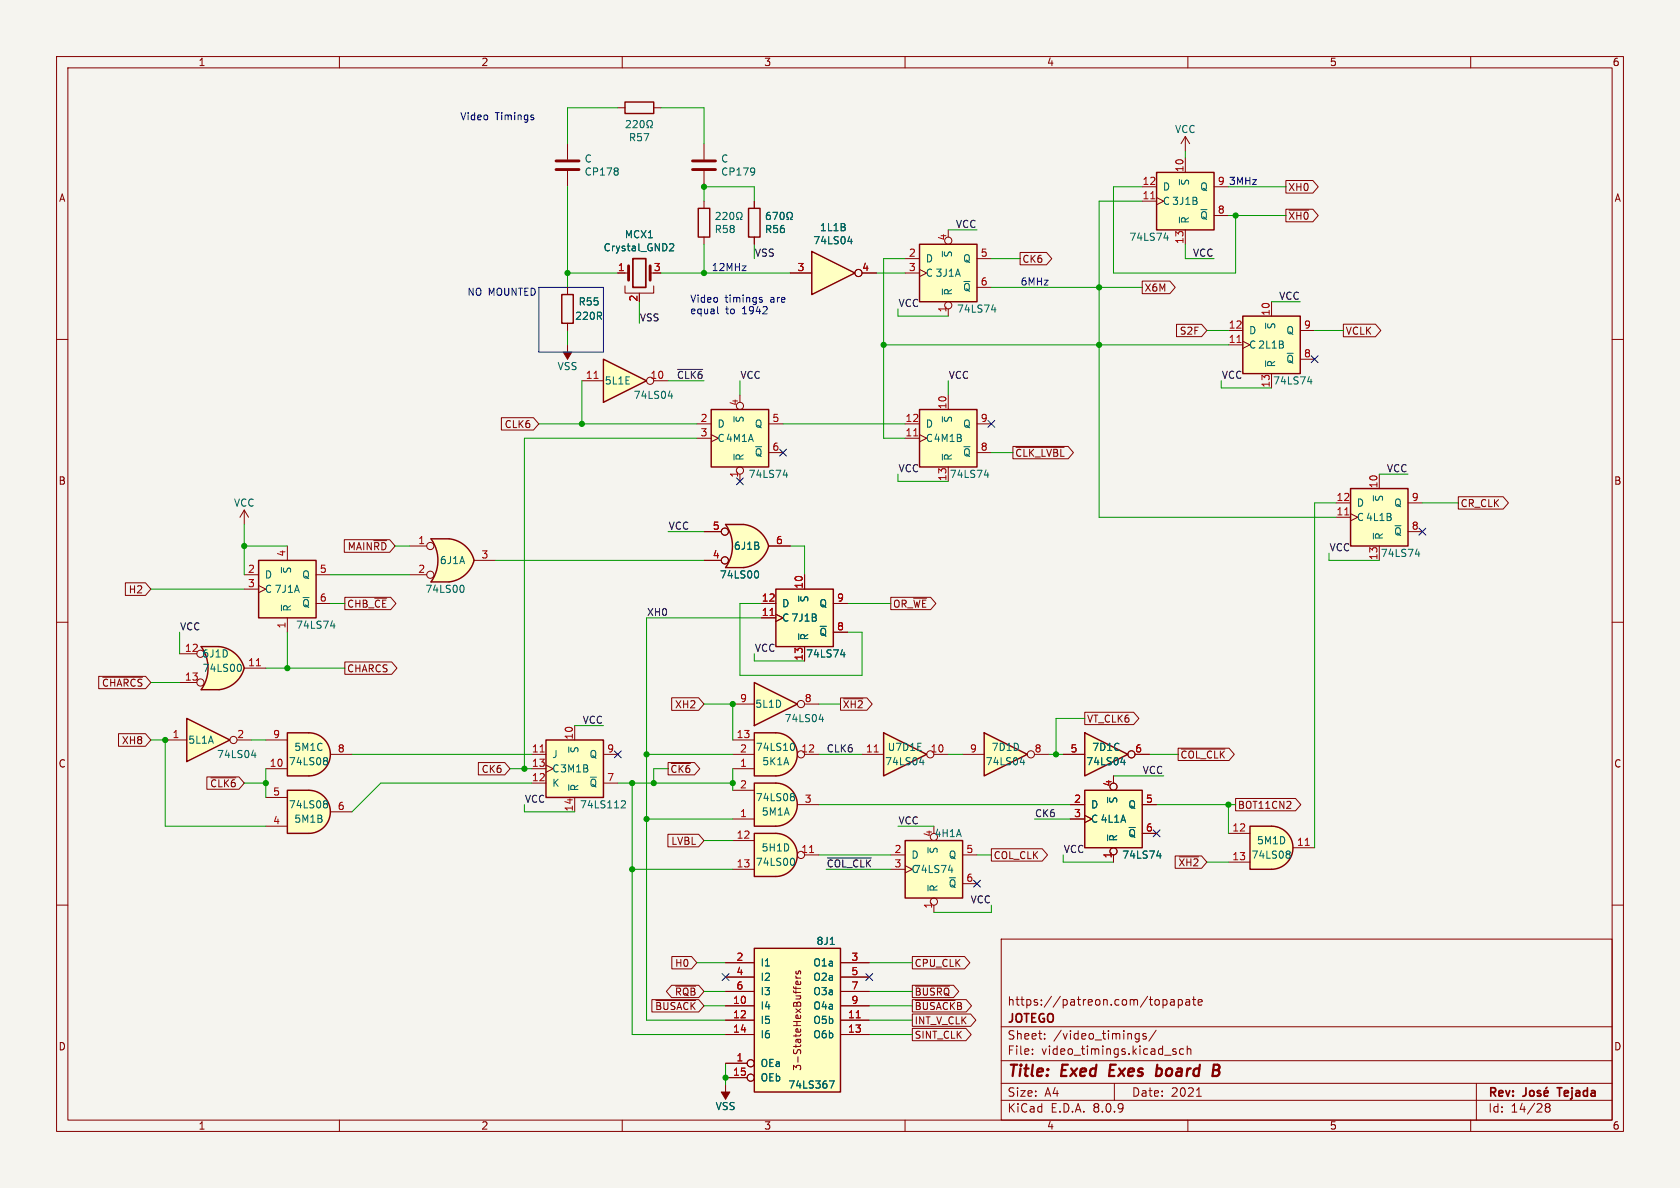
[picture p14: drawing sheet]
<svg xmlns="http://www.w3.org/2000/svg" width="297mm" height="210mm" viewBox="0 0 297 210" stroke-linecap="round" stroke-linejoin="round" font-family="sans-serif">
<defs><g id="words">
<g font-size="2.8" fill="#840000">
<text x="178" y="190.9">Title:</text>
<text x="187.7" y="190.9">Exed</text>
<text x="196.9" y="190.9">Exes</text>
<text x="206" y="190.9">board</text>
</g>
<g font-size="2.1" fill="#840000">
<text x="178" y="178">https://patreon.com/topapate</text>
<text x="178" y="184">Sheet:</text>
<text x="178" y="181.2">JOTEGO</text>
<text x="186.2" y="184">/video_timings/</text>
<text x="178" y="186.7">File:</text>
<text x="184.1" y="186.7">video_timings.kicad_sch</text>
<text x="178" y="196.9">KiCad</text>
<text x="178" y="194.1">Size:</text>
<text x="184.7" y="194.1">A4</text>
<text x="185.7" y="196.9">E.D.A.</text>
<text x="193.3" y="196.9">8.0.9</text>
<text x="200" y="194.1">Date:</text>
<text x="207" y="194.1">2021</text>
<text x="263" y="194.3">Rev:</text>
<text x="263" y="196.9">Id:</text>
<text x="267.1" y="196.9">14/28</text>
<text x="276.1" y="194.3">Tejada</text>
</g>
<g font-size="1.8" fill="#840000">
<text x="35" y="11.9">1</text>
<text x="85" y="11.9">2</text>
<text x="135" y="11.9">3</text>
<text x="185" y="11.9">4</text>
<text x="235" y="11.9">5</text>
<text x="285" y="11.9">6</text>
<text x="10.3" y="35.9">A</text>
<text x="227.6" y="34">XH0</text>
<text x="285.3" y="35.9">A</text>
<text x="227.6" y="39.1">~{XH0}</text>
<text x="202.2" y="51.8">X6M</text>
<text x="237.8" y="59.4">VCLK</text>
<text x="10.3" y="85.9">B</text>
<text x="285.3" y="85.9">B</text>
<text x="61.4" y="97.5">MAIN~{RD}</text>
<text x="22.7" y="105.1">H2</text>
<text x="119.2" y="125.4">XH2</text>
<text x="21.4" y="131.8">XH8</text>
<text x="10.3" y="135.9">C</text>
<text x="285.3" y="135.9">C</text>
<text x="118.6" y="149.5">LVBL</text>
<text x="10.3" y="185.9">D</text>
<text x="285.3" y="185.9">D</text>
<text x="141.8" y="189.4" transform="rotate(-90 141.8 189.4)">3-StateHexBuffers</text>
<text x="35" y="199.9">1</text>
<text x="85" y="199.9">2</text>
<text x="135" y="199.9">3</text>
<text x="185" y="199.9">4</text>
<text x="235" y="199.9">5</text>
<text x="285" y="199.9">6</text>
</g>
<g font-size="1.8" fill="#0000c2">
<text x="81.3" y="21.3">Video</text>
<text x="87.5" y="21.3">Timings</text>
<text x="217.2" y="32.8">3MHz</text>
<text x="121.9" y="53.6">Video</text>
<text x="125.7" y="48">12MHz</text>
<text x="128.2" y="53.6">timings</text>
<text x="136.3" y="53.6">are</text>
<text x="180.3" y="50.6">6MHz</text>
<text x="121.9" y="55.6">equal</text>
<text x="128.3" y="55.6">to</text>
<text x="131.3" y="55.6">1942</text>
</g>
<g font-size="1.8" fill="#006464">
<text x="207.6" y="23.7">VCC</text>
<text x="103.3" y="28.9">C</text>
<text x="111.1" y="25.2">R57</text>
<text x="127.4" y="28.9">C</text>
<text x="103.3" y="31.2">CP178</text>
<text x="127.4" y="31.2">CP179</text>
<text x="205.5" y="33.9">D</text>
<text x="210.4" y="32.9" transform="rotate(-90 210.4 32.9)">~{S}</text>
<text x="212.1" y="33.9">Q</text>
<text x="126.2" y="41.4">R58</text>
<text x="135.1" y="41.4">R56</text>
<text x="144.9" y="41.1">1L1B</text>
<text x="205.5" y="36.4">C 3J1B</text>
<text x="210.4" y="39.6" transform="rotate(-90 210.4 39.6)">~{R}</text>
<text x="212.1" y="39">~{Q}</text>
<text x="106.6" y="44.6">Crystal_GND2</text>
<text x="110.4" y="42.3">MCX1</text>
<text x="143.7" y="43.4">74LS04</text>
<text x="163.6" y="46.6">D</text>
<text x="168.5" y="45.6" transform="rotate(-90 168.5 45.6)">~{S}</text>
<text x="170.2" y="46.6">Q</text>
<text x="199.6" y="42.8">74LS74</text>
<text x="163.6" y="49.1">C 3J1A</text>
<text x="168.5" y="52.3" transform="rotate(-90 168.5 52.3)">~{R}</text>
<text x="170.2" y="51.7">~{Q}</text>
<text x="101.6" y="56.7">220R</text>
<text x="102.2" y="54.2">R55</text>
<text x="169.1" y="55.5">74LS74</text>
<text x="220.7" y="59.3">D</text>
<text x="225.7" y="58.3" transform="rotate(-90 225.7 58.3)">~{S}</text>
<text x="227.3" y="59.3">Q</text>
<text x="98.5" y="65.6">VSS</text>
<text x="220.7" y="61.8">C 2L1B</text>
<text x="225.7" y="65" transform="rotate(-90 225.7 65)">~{R}</text>
<text x="227.3" y="64.4">~{Q}</text>
<text x="106.8" y="68.2">5L1E</text>
<text x="111.9" y="70.7">74LS04</text>
<text x="225" y="68.2">74LS74</text>
<text x="126.7" y="75.8">D</text>
<text x="131.7" y="74.8" transform="rotate(-90 131.7 74.8)">~{S}</text>
<text x="133.3" y="75.8">Q</text>
<text x="163.6" y="75.8">D</text>
<text x="168.5" y="74.8" transform="rotate(-90 168.5 74.8)">~{S}</text>
<text x="170.2" y="75.8">Q</text>
<text x="126.7" y="78.3">C4M1A</text>
<text x="131.7" y="81.5" transform="rotate(-90 131.7 81.5)">~{R}</text>
<text x="133.3" y="80.9">~{Q}</text>
<text x="163.6" y="78.3">C4M1B</text>
<text x="168.5" y="81.5" transform="rotate(-90 168.5 81.5)">~{R}</text>
<text x="170.2" y="80.9">~{Q}</text>
<text x="41.3" y="89.8">VCC</text>
<text x="132.3" y="84.7">74LS74</text>
<text x="167.8" y="84.7">74LS74</text>
<text x="239.8" y="89.8">D</text>
<text x="244.7" y="88.8" transform="rotate(-90 244.7 88.8)">~{S}</text>
<text x="246.4" y="89.8">Q</text>
<text x="239.8" y="92.3">C 4L1B</text>
<text x="244.7" y="95.5" transform="rotate(-90 244.7 95.5)">~{R}</text>
<text x="246.4" y="94.8">~{Q}</text>
<text x="51.7" y="101.5" transform="rotate(-90 51.7 101.5)">~{S}</text>
<text x="77.7" y="99.9">6J1A</text>
<text x="129.7" y="97.4">6J1B</text>
<text x="244" y="98.7">74LS74</text>
<text x="46.7" y="102.5">D</text>
<text x="46.7" y="105">C 7J1A</text>
<text x="53.3" y="102.5">Q</text>
<text x="53.3" y="107.5">~{Q}</text>
<text x="75.1" y="105">74LS00</text>
<text x="127.2" y="102.5">74LS00</text>
<text x="138.2" y="107.5">D</text>
<text x="143.1" y="106.6" transform="rotate(-90 143.1 106.6)">~{S}</text>
<text x="144.8" y="107.5">Q</text>
<text x="51.7" y="108.2" transform="rotate(-90 51.7 108.2)">~{R}</text>
<text x="52.2" y="111.4">74LS74</text>
<text x="138.2" y="110.1">C 7J1B</text>
<text x="143.1" y="113.3" transform="rotate(-90 143.1 113.3)">~{R}</text>
<text x="144.8" y="112.6">~{Q}</text>
<text x="35.7" y="116.4">6J1D</text>
<text x="35.7" y="119">74LS00</text>
<text x="142.4" y="116.4">74LS74</text>
<text x="133.4" y="125.3">5L1D</text>
<text x="33.2" y="131.7">5L1A</text>
<text x="138.6" y="127.9">74LS04</text>
<text x="38.3" y="134.2">74LS04</text>
<text x="51" y="135.5">74LS08</text>
<text x="51.9" y="132.9">5M1C</text>
<text x="97.5" y="134.2">J</text>
<text x="97.5" y="136.8">C3M1B</text>
<text x="102.5" y="133.2" transform="rotate(-90 102.5 133.2)">~{S}</text>
<text x="104.1" y="134.2">Q</text>
<text x="133.5" y="132.9">74LS10</text>
<text x="134.7" y="135.5">5K1A</text>
<text x="156.4" y="135.5">74LS04</text>
<text x="156.8" y="132.9">U7D1E</text>
<text x="174.2" y="135.5">74LS04</text>
<text x="175.2" y="132.9">7D1D</text>
<text x="191.9" y="135.5">74LS04</text>
<text x="193" y="132.9">7D1C</text>
<text x="51" y="143.1">74LS08</text>
<text x="97.5" y="139.3">K</text>
<text x="102.4" y="143.1">74LS112</text>
<text x="102.5" y="140" transform="rotate(-90 102.5 140)">~{R}</text>
<text x="104.1" y="139.3">~{Q}</text>
<text x="133.5" y="141.8">74LS08</text>
<text x="192.8" y="143.1">D</text>
<text x="197.7" y="142.1" transform="rotate(-90 197.7 142.1)">~{S}</text>
<text x="199.4" y="143.1">Q</text>
<text x="51.9" y="145.6">5M1B</text>
<text x="134.6" y="144.4">5M1A</text>
<text x="165.1" y="148.2">4H1A</text>
<text x="192.8" y="145.6">C 4L1A</text>
<text x="197.7" y="148.8" transform="rotate(-90 197.7 148.8)">~{R}</text>
<text x="199.4" y="148.2">~{Q}</text>
<text x="222.1" y="149.5">5M1D</text>
<text x="133.5" y="153.3">74LS00</text>
<text x="134.5" y="150.7">5H1D</text>
<text x="161" y="152">D</text>
<text x="161" y="154.5">C</text>
<text x="161.5" y="154.5">74LS74</text>
<text x="166" y="151" transform="rotate(-90 166 151)">~{S}</text>
<text x="167.6" y="152">Q</text>
<text x="198.3" y="152">74LS74</text>
<text x="221.2" y="152">74LS08</text>
<text x="166" y="157.7" transform="rotate(-90 166 157.7)">~{R}</text>
<text x="167.6" y="157.1">~{Q}</text>
<text x="144.3" y="167.2">8J1</text>
<text x="134.4" y="171">I1</text>
<text x="134.4" y="173.6">I2</text>
<text x="143.7" y="171">O1a</text>
<text x="143.7" y="173.6">O2a</text>
<text x="134.4" y="178.7">I4</text>
<text x="134.4" y="176.1">I3</text>
<text x="143.7" y="176.1">O3a</text>
<text x="143.7" y="178.7">O4a</text>
<text x="134.4" y="181.2">I5</text>
<text x="134.4" y="183.7">I6</text>
<text x="143.7" y="181.2">O5b</text>
<text x="143.7" y="183.7">O6b</text>
<text x="134.4" y="188.8">OEa</text>
<text x="134.4" y="191.4">OEb</text>
<text x="126.4" y="196.4">VSS</text>
<text x="139.3" y="192.6">74LS367</text>
</g>
<g font-size="1.8" fill="#a90000">
<text x="201.9" y="35.3">11</text>
<text x="201.9" y="32.8">12</text>
<text x="209.3" y="30.5" transform="rotate(-90 209.3 30.5)">10</text>
<text x="215.2" y="32.8">9</text>
<text x="215.2" y="37.8">8</text>
<text x="160.6" y="45.5">2</text>
<text x="167.4" y="42.6" transform="rotate(-90 167.4 42.6)">4</text>
<text x="173.3" y="45.5">5</text>
<text x="209.3" y="43.2" transform="rotate(-90 209.3 43.2)">13</text>
<text x="109.1" y="48">1</text>
<text x="112.8" y="53.4" transform="rotate(-90 112.8 53.4)">2</text>
<text x="115.5" y="48">3</text>
<text x="140.9" y="48">3</text>
<text x="152.3" y="48">4</text>
<text x="160.6" y="48">3</text>
<text x="173.3" y="50.5">6</text>
<text x="167.4" y="55.3" transform="rotate(-90 167.4 55.3)">1</text>
<text x="217.1" y="58.2">12</text>
<text x="224.5" y="55.9" transform="rotate(-90 224.5 55.9)">10</text>
<text x="230.4" y="58.2">9</text>
<text x="217.1" y="60.7">11</text>
<text x="230.4" y="63.2">8</text>
<text x="103.5" y="67.1">11</text>
<text x="114.9" y="67.1">10</text>
<text x="130.6" y="71.8" transform="rotate(-90 130.6 71.8)">4</text>
<text x="224.5" y="68.6" transform="rotate(-90 224.5 68.6)">13</text>
<text x="123.8" y="74.7">2</text>
<text x="123.8" y="77.2">3</text>
<text x="136.5" y="74.7">5</text>
<text x="160" y="77.2">11</text>
<text x="160" y="74.7">12</text>
<text x="167.4" y="72.4" transform="rotate(-90 167.4 72.4)">10</text>
<text x="173.3" y="74.7">9</text>
<text x="136.5" y="79.8">6</text>
<text x="173.3" y="79.8">8</text>
<text x="130.6" y="84.5" transform="rotate(-90 130.6 84.5)">1</text>
<text x="167.4" y="85.1" transform="rotate(-90 167.4 85.1)">13</text>
<text x="236.2" y="88.6">12</text>
<text x="243.6" y="86.4" transform="rotate(-90 243.6 86.4)">10</text>
<text x="249.5" y="88.6">9</text>
<text x="125.9" y="93.7">5</text>
<text x="236.2" y="91.2">11</text>
<text x="249.5" y="93.7">8</text>
<text x="43.7" y="101.3">2</text>
<text x="50.5" y="98.5" transform="rotate(-90 50.5 98.5)">4</text>
<text x="56.4" y="101.3">5</text>
<text x="73.8" y="96.3">1</text>
<text x="73.8" y="101.3">2</text>
<text x="85" y="98.8">3</text>
<text x="125.9" y="98.8">4</text>
<text x="137.1" y="96.3">6</text>
<text x="243.6" y="99.1" transform="rotate(-90 243.6 99.1)">13</text>
<text x="43.7" y="103.9">3</text>
<text x="56.4" y="106.4">6</text>
<text x="134.6" y="106.4">12</text>
<text x="142" y="104.2" transform="rotate(-90 142 104.2)">10</text>
<text x="147.9" y="106.4">9</text>
<text x="50.5" y="111.2" transform="rotate(-90 50.5 111.2)">1</text>
<text x="134.6" y="109">11</text>
<text x="147.9" y="111.5">8</text>
<text x="32.6" y="115.3">12</text>
<text x="43.8" y="117.9">11</text>
<text x="142" y="116.9" transform="rotate(-90 142 116.9)">13</text>
<text x="32.6" y="120.4">13</text>
<text x="130.7" y="124.2">9</text>
<text x="142.2" y="124.2">8</text>
<text x="30.4" y="130.6">1</text>
<text x="41.8" y="130.6">2</text>
<text x="48.2" y="130.6">9</text>
<text x="101.3" y="130.9" transform="rotate(-90 101.3 130.9)">10</text>
<text x="130.1" y="130.6">13</text>
<text x="47.6" y="135.6">10</text>
<text x="59.6" y="133.1">8</text>
<text x="93.9" y="133.1">11</text>
<text x="93.9" y="135.6">13</text>
<text x="107.2" y="133.1">9</text>
<text x="130.7" y="135.6">1</text>
<text x="130.7" y="133.1">2</text>
<text x="141.6" y="133.1">12</text>
<text x="153" y="133.1">11</text>
<text x="164.4" y="133.1">10</text>
<text x="171.4" y="133.1">9</text>
<text x="182.8" y="133.1">8</text>
<text x="189.2" y="133.1">5</text>
<text x="200.6" y="133.1">6</text>
<text x="48.2" y="140.7">5</text>
<text x="59.6" y="143.3">6</text>
<text x="93.9" y="138.2">12</text>
<text x="101.3" y="143.6" transform="rotate(-90 101.3 143.6)">14</text>
<text x="107.2" y="138.2">7</text>
<text x="130.7" y="139.4">2</text>
<text x="142.2" y="142">3</text>
<text x="189.8" y="142">2</text>
<text x="196.6" y="139.1" transform="rotate(-90 196.6 139.1)">4</text>
<text x="202.5" y="142">5</text>
<text x="48.2" y="145.8">4</text>
<text x="130.1" y="148.3">12</text>
<text x="130.7" y="144.5">1</text>
<text x="164.8" y="148" transform="rotate(-90 164.8 148)">4</text>
<text x="189.8" y="144.5">3</text>
<text x="202.5" y="147.1">6</text>
<text x="217.8" y="147.1">12</text>
<text x="229.2" y="149.6">11</text>
<text x="130.1" y="153.4">13</text>
<text x="141.6" y="150.9">11</text>
<text x="158" y="150.9">2</text>
<text x="158" y="153.4">3</text>
<text x="170.7" y="150.9">5</text>
<text x="170.7" y="156">6</text>
<text x="196.6" y="151.8" transform="rotate(-90 196.6 151.8)">1</text>
<text x="217.8" y="152.1">13</text>
<text x="164.8" y="160.7" transform="rotate(-90 164.8 160.7)">1</text>
<text x="130.1" y="169.9">2</text>
<text x="130.1" y="172.5">4</text>
<text x="150.4" y="169.9">3</text>
<text x="150.4" y="172.5">5</text>
<text x="129.5" y="177.5">10</text>
<text x="130.1" y="175">6</text>
<text x="150.4" y="175">7</text>
<text x="150.4" y="177.5">9</text>
<text x="129.5" y="180.1">12</text>
<text x="129.5" y="182.6">14</text>
<text x="149.8" y="180.1">11</text>
<text x="149.8" y="182.6">13</text>
<text x="129.5" y="190.2">15</text>
<text x="130.1" y="187.7">1</text>
</g>
<g font-size="1.8" fill="#0f0f0f">
<text x="168.9" y="40.4">VCC</text>
<text x="133.3" y="45.5">VSS</text>
<text x="210.8" y="45.5">VCC</text>
<text x="226" y="53.1">VCC</text>
<text x="158.7" y="54.3">VCC</text>
<text x="215.9" y="67">VCC</text>
<text x="158.7" y="83.6">VCC</text>
<text x="245.1" y="83.6">VCC</text>
<text x="118.1" y="93.7">VCC</text>
<text x="234.9" y="97.5">VCC</text>
<text x="133.3" y="115.3">VCC</text>
<text x="146" y="133.1">CLK6</text>
<text x="201.9" y="136.9">VCC</text>
<text x="188" y="150.9">VCC</text>
</g>
<g font-size="1.7" fill="#840000">
<text x="180.7" y="46.7">CK6</text>
<text x="208.5" y="59.4">S2F</text>
<text x="89.1" y="75.9">CLK6</text>
<text x="179.4" y="80.9">~{CLK_LVBL}</text>
<text x="258.1" y="89.8">CR_CLK</text>
<text x="61.3" y="107.6">CHB_~{CE}</text>
<text x="157.8" y="107.6">OR_~{WE}</text>
<text x="61.3" y="119">CHARCS</text>
<text x="17.9" y="121.6">~{CHARCS}</text>
<text x="148.9" y="125.4">~{XH2}</text>
<text x="192.1" y="127.9">VT_CLK6</text>
<text x="85" y="136.8">CK6</text>
<text x="118.4" y="136.8">~{CK6}</text>
<text x="208.6" y="134.3">~{COL_CLK}</text>
<text x="37" y="139.4">~{CLK6}</text>
<text x="218.8" y="143.2">BOT11CN2</text>
<text x="175.6" y="152.1">COL_CLK</text>
<text x="208.2" y="153.3">~{XH2}</text>
<text x="119.2" y="171.1">H0</text>
<text x="161.6" y="171.1">CPU_CLK</text>
<text x="115.7" y="178.7">~{BUSACK}</text>
<text x="119.2" y="176.2">~{RQB}</text>
<text x="161.6" y="176.2">~{BUSRQ}</text>
<text x="161.6" y="178.7">~{BUSACK}B</text>
<text x="161.6" y="183.8">SINT_CLK</text>
<text x="161.6" y="181.3">INT_V_CLK</text>
</g>
<text font-size="1.7" fill="#0000c2" x="82.5" y="52.4">NO MOUNTED</text>
<g font-size="1.7" fill="#0f0f0f">
<text x="113" y="56.9">VSS</text>
<text x="119.6" y="67.1">~{CLK6}</text>
<text x="130.8" y="67.1">VCC</text>
<text x="167.6" y="67.1">VCC</text>
<text x="31.7" y="111.5">VCC</text>
<text x="114.3" y="109">XH0</text>
<text x="102.9" y="128">VCC</text>
<text x="92.7" y="142">VCC</text>
<text x="158.7" y="145.8">VCC</text>
<text x="182.9" y="144.5">CK6</text>
<text x="146" y="153.4">~{COL_CLK}</text>
<text x="171.5" y="159.8">VCC</text>
</g>
</g></defs>
<path d="M0 0h297v210h-297z" fill="#f5f4ef" stroke="#f5f4ef" stroke-width=".18"/>
<g fill="none" stroke="#840000" stroke-width=".18">
<path d="M10 10h277v190h-277zM12 12h273v186h-273zM60 10v2M110 10v2M160 10v2M210 10v2M260 10v2M10 60h2M285 60h2M43.2 90.2l-.8 1.2M43.2 90.2v2.5M43.2 90.2l.7 1.2"/>
<path d="M10 110h2M285 110h2M10 160h2M177 166h108v32h-108zM205.6 176.7v1.5M205.6 176.8l.4-.1 .3 .3v.4l-.1 .2h-.6M207 176.8h.5l.1 .9M207.6 177.1h-.5a.29 .29 0 0 0-.2 .3 .29 .29 0 0 0 .2 .3l.5-.1M208.3 176.8l.4-.1 .3 .3v.4l-.1 .2h-.6M208.3 176.7v1.5M209.7 176.8h.5l.1 .9M210.3 177.1h-.5a.29 .29 0 0 0-.2 .3 .29 .29 0 0 0 .2 .3l.5-.1"/>
<path d="M210.8 176.7h.6M211 176.2v1.3l.4 .2M211.8 177.2l.7-.1v-.3l-.5-.1-.2 .2 .1 .7h.6M285 160h2M60 198v2M110 198v2M160 198v2M177 194.5h108M177 191.5h108M177 187.5h108M177 181.5h108M182.5 186.3v.1"/>
<path d="M182.5 185.5v.1M184.7 183.6v.1M184.7 182.8v.1M197 191.5v3M200.8 183.6h.6M200.8 182.8h.6M201.4 182.7v1.2l-.2 .2-.3 .1M202.6 182.8l-.4-.1-.2 .2 .1 .2 .5 .2v.3h-.6M204.4 182.1l-1.3 2M207.3 185.7l.7 .4-.3 .3-.4-.1M207.9 185.5l-.4-.1-.2 .2M209.2 185.5l-.4-.1-.3 .3v.4l.2 .2h.5"/>
<path d="M209.9 185.5l.2-.1 .4 .1v.9M209.9 184.9v1.5M210 198v2M211.5 193.8h.9M260 198v2M261 191.5v6.5M273.5 195.7l-.3-.2 .3-.4 .4 .1 .1 .2-.3 .3M273.5 195.7l-.3 .3v.5l.3 .1 .4-.1 .1-.2v-.4l-.3-.2M273.5 195.7h.2"/>
</g>
<path d="M269.8 192.3v1.1a.48 .48 0 0 1-.6 .4M270.6 192.9l.3-.1 .3 .3v.4l-.3 .3-.3-.1-.2-.2v-.4zM272.3 192.9l-.3-.1-.2 .2v.2l.5 .2v.3h-.5M273 193.3l.7-.2-.1-.2-.4-.1-.2 .2 .1 .7h.5M273.5 192.2l-.2 .2M275.3 192.3h.8" fill="none" stroke="#840000" stroke-width=".3"/>
<path d="M196.3 188.2l-.2 2h.9M204.5 189l.2-.1 .6 .1M204.6 188.2l-.3 2M205.2 190a.66 .66 0 0 1-.8 .1M214.5 189.2h.6M214.6 188.2h.7a.49 .49 0 0 1 .3 .5 .49 .49 0 0 1-.5 .5M215.1 189.2l.3 .1a.58 .58 0 0 1-.3 .9h-.8" fill="none" stroke="#840000" stroke-width=".4"/>
<path d="M224.8 146.1a3.8 3.8 0 0 1 3.8 3.8 3.8 3.8 0 0 1-3.8 3.8z" fill="#ffffc2" stroke="#ffffc2" stroke-width=".18"/>
<path d="M221 146.1h3.8v7.6h-3.8z" fill="#ffffc2"/>
<path d="M221 146.1h3.8a3.8 3.8 0 0 1 3.8 3.8 3.8 3.8 0 0 1-3.8 3.8h-3.8z" fill="none" stroke="#840000" stroke-width=".25"/>
<path d="M217.2 147.3h3.8M217.2 152.4h3.8M228.6 149.9h3.8" fill="none" stroke="#840000" stroke-width=".18"/>
<path d="M230.7 149.4h.8" fill="none" stroke="#a90000" stroke-width=".18"/>
<path d="M227.6 150.4h.2l.3 .3-.3 .3M227.6 151h.2M227.8 151l.3 .2v.3l-.1 .1-.4 .1" fill="none" stroke="#006464" stroke-width=".18"/>
<path d="M143.5 44.5l7.6 3.8-7.6 3.8z" fill="#ffffc2"/>
<path d="M143.5 44.5l7.6 3.8-7.6 3.8z" fill="none" stroke="#840000" stroke-width=".25"/>
<g fill="none" stroke="#840000" stroke-width=".18">
<path d="M139.7 48.3h3.8M152.4 48.3h2.5M100.3 61v2.5"/>
<circle cx="151.8" cy="48.3" r=".63"/>
</g>
<path d="M149.9 42.7h.8M150.5 42.3v.8" fill="none" stroke="#006464" stroke-width=".18"/>
<path d="M99.6 62.2h1.5l-.8 1.3z" fill="#840000" stroke="#840000" stroke-width=".18"/>
<path d="M106.7 63.5l7.6 3.8-7.6 3.8z" fill="#ffffc2"/>
<path d="M99.3 52.1h2v5.1h-2zM106.7 63.5l7.6 3.8-7.6 3.8z" fill="none" stroke="#840000" stroke-width=".25"/>
<g fill="none" stroke="#840000" stroke-width=".18">
<path d="M100.3 50.8v1.3M100.3 57.2v1.2M109.2 48.3h1.9M110.5 50.5v1.3h5.1v-1.3M113 51.8v.3M114.9 48.3h.7M102.9 67.3h3.8M115.6 67.3h2.5"/>
<circle cx="114.9" cy="67.3" r=".63"/>
</g>
<path d="M105 66.9h.7" fill="none" stroke="#a90000" stroke-width=".18"/>
<path d="M118.4 43.1h.5l.2 .3-.8 .9h.8M118.1 70h.8M118.7 69.6v.8" fill="none" stroke="#006464" stroke-width=".18"/>
<path d="M111.9 45.7h2.3v5.1h-2.3z" fill="none" stroke="#840000" stroke-width=".3"/>
<path d="M111.1 47v2.5M114.9 47v2.5" fill="none" stroke="#840000" stroke-width=".51"/>
<path d="M238.8 86.4h10.1v10.1h-10.1z" fill="#ffffc2"/>
<path d="M238.8 86.4h10.1v10.1h-10.1z" fill="none" stroke="#840000" stroke-width=".25"/>
<path d="M236.2 91.4h2.6M236.2 88.9h2.6M238.8 90.8l1.2 .6-1.2 .7M243.8 83.8v2.6M243.8 96.5v2.6M248.9 88.9h2.6M248.9 94h2.6" fill="none" stroke="#840000" stroke-width=".18"/>
<path d="M237.7 91h.8" fill="none" stroke="#a90000" stroke-width=".18"/>
<path d="M242.8 94.3v1M250.2 97.9h.8M250.8 97.5v.9" fill="none" stroke="#006464" stroke-width=".18"/>
<path d="M54.6 139.7a3.8 3.8 0 0 1 3.8 3.8 3.8 3.8 0 0 1-3.8 3.8z" fill="#ffffc2" stroke="#ffffc2" stroke-width=".18"/>
<path d="M50.8 139.7h3.8v7.6h-3.8z" fill="#ffffc2"/>
<path d="M50.8 139.7h3.8a3.8 3.8 0 0 1 3.8 3.8 3.8 3.8 0 0 1-3.8 3.8h-3.8z" fill="none" stroke="#840000" stroke-width=".25"/>
<path d="M47 146.1h3.8M47 141h3.8M58.4 143.5h3.8" fill="none" stroke="#840000" stroke-width=".18"/>
<path d="M57.4 141.5h.3l.2 .3-.2 .3M57.4 142.1h.3M57.7 142.1l.2 .2v.3l-.1 .2h-.4" fill="none" stroke="#006464" stroke-width=".18"/>
<path d="M54.6 129.5a3.8 3.8 0 0 1 3.8 3.9 3.8 3.8 0 0 1-3.8 3.8z" fill="#ffffc2" stroke="#ffffc2" stroke-width=".18"/>
<path d="M50.8 129.5h3.8v7.7h-3.8z" fill="#ffffc2"/>
<path d="M50.8 129.5h3.8a3.8 3.8 0 0 1 3.8 3.9 3.8 3.8 0 0 1-3.8 3.8h-3.8z" fill="none" stroke="#840000" stroke-width=".25"/>
<path d="M47 135.9h3.8M47 130.8h3.8M58.4 133.4h3.8" fill="none" stroke="#840000" stroke-width=".18"/>
<path d="M57.4 133.9h.3l.2 .3-.2 .3M57.4 134.5h.3M57.7 134.5l.2 .2v.3l-.1 .1-.4 .1" fill="none" stroke="#006464" stroke-width=".18"/>
<path d="M78.8 97.7l5 1.4a5.2 5.2 0 0 1-4.4 3.8z" fill="#ffffc2" stroke="#ffffc2" stroke-width=".18"/>
<path d="M76.2 95.3h3.2M76.2 102.9h3.2" fill="none" stroke="#ffffc2" stroke-width=".18"/>
<path d="M76.2 95.3h3.2v7.6h-3.2a6.7 6.7 0 0 0 0-7.6z" fill="#ffffc2"/>
<path d="M79.4 95.2a5.1 5.1 0 0 1 4.4 3.9l-5 1.3z" fill="#ffffc2" stroke="#ffffc2" stroke-width=".18"/>
<path d="M79.4 95.3h-3.2a6.6 6.6 0 0 1 0 7.6h3.2M79.4 95.2a5.1 5.1 0 0 1 4.4 3.9M83.8 99.1a5.2 5.2 0 0 1-4.4 3.8" fill="none" stroke="#840000" stroke-width=".25"/>
<g fill="none" stroke="#840000" stroke-width=".18">
<path d="M72.4 96.5h3M83.8 99.1h3.8M72.4 101.6h3"/>
<circle cx="76.1" cy="96.5" r=".63"/>
<circle cx="76.1" cy="101.6" r=".63"/>
</g>
<path d="M81.7 103.4a.79 .79 0 0 1 0 1.3" fill="none" stroke="#006464" stroke-width=".18"/>
<path d="M45.7 99.1h10.2v10.1h-10.2z" fill="#ffffc2"/>
<path d="M45.7 99.1h10.2v10.1h-10.2z" fill="none" stroke="#840000" stroke-width=".25"/>
<path d="M50.8 96.5v2.6M43.2 101.6h2.5M43.2 104.1h2.5M45.7 103.5l1.3 .6-1.3 .7M50.8 109.2v2.6M55.9 101.6h2.5M55.9 106.7h2.5" fill="none" stroke="#840000" stroke-width=".18"/>
<path d="M49.8 107v1M58.5 110.6h.7M59.1 110.2v.9" fill="none" stroke="#006464" stroke-width=".18"/>
<path d="M219.7 55.9h10.2v10.1h-10.2z" fill="#ffffc2"/>
<path d="M219.7 55.9h10.2v10.1h-10.2z" fill="none" stroke="#840000" stroke-width=".25"/>
<path d="M217.2 58.4h2.5M224.8 53.3v2.6M229.9 58.4h2.5M217.2 61h2.5M219.7 60.3l1.3 .7-1.3 .6M224.8 66v2.6M229.9 63.5h2.5" fill="none" stroke="#840000" stroke-width=".18"/>
<path d="M218.7 60.5h.7" fill="none" stroke="#a90000" stroke-width=".18"/>
<path d="M223.7 63.8v1M231.2 67.5h.8M231.8 67v.9" fill="none" stroke="#006464" stroke-width=".18"/>
<path d="M33 127l7.6 3.8-7.6 3.8z" fill="#ffffc2"/>
<path d="M33 127l7.6 3.8-7.6 3.8z" fill="none" stroke="#840000" stroke-width=".25"/>
<g fill="none" stroke="#840000" stroke-width=".18">
<path d="M29.2 130.8h3.8M41.9 130.8h2.5"/>
<circle cx="41.3" cy="130.8" r=".63"/>
</g>
<path d="M44.5 133.5h.8M45.1 133.1v.8" fill="none" stroke="#006464" stroke-width=".18"/>
<path d="M38.2 116.8l5 1.3a5.2 5.2 0 0 1-4.4 3.8z" fill="#ffffc2" stroke="#ffffc2" stroke-width=".18"/>
<path d="M35.6 114.3h3.1M35.6 121.9h3.1" fill="none" stroke="#ffffc2" stroke-width=".18"/>
<path d="M35.6 114.3h3.1v7.6h-3.1a6.7 6.7 0 0 0 0-7.6z" fill="#ffffc2"/>
<path d="M38.8 114.3a5.1 5.1 0 0 1 4.4 3.8l-5 1.3z" fill="#ffffc2" stroke="#ffffc2" stroke-width=".18"/>
<path d="M38.7 114.3h-3.1a6.6 6.6 0 0 1 0 7.6h3.1M38.8 114.3a5.1 5.1 0 0 1 4.4 3.8 5.2 5.2 0 0 1-4.4 3.8" fill="none" stroke="#840000" stroke-width=".25"/>
<g fill="none" stroke="#840000" stroke-width=".18">
<path d="M31.7 115.6h3.1M43.2 118.1h3.8M31.7 120.7h3.1"/>
<circle cx="35.4" cy="115.6" r=".63"/>
<circle cx="35.4" cy="120.6" r=".63"/>
</g>
<path d="M45.3 117.7h.8" fill="none" stroke="#a90000" stroke-width=".18"/>
<path d="M42.4 117.4a.79 .79 0 0 1 0 1.3" fill="none" stroke="#006464" stroke-width=".18"/>
<path d="M162.6 72.4h10.1v10.2h-10.1z" fill="#ffffc2"/>
<path d="M162.6 72.4h10.1v10.2h-10.1z" fill="none" stroke="#840000" stroke-width=".25"/>
<path d="M209.5 24.1l-.7 1.3M209.5 24.1v2.6M209.5 24.1l.8 1.3M160 77.5h2.6M160 74.9h2.6M162.6 76.8l1.2 .7-1.2 .6M167.6 69.9v2.5M172.7 74.9h2.6M167.6 82.6v2.5M172.7 80h2.6" fill="none" stroke="#840000" stroke-width=".18"/>
<path d="M161.5 77.1h.8" fill="none" stroke="#a90000" stroke-width=".18"/>
<path d="M166.6 80.3v1M174 84h.8M174.6 83.6v.8" fill="none" stroke="#006464" stroke-width=".18"/>
<path d="M137.2 104.1h10.1v10.2h-10.1z" fill="#ffffc2"/>
<path d="M137.2 104.1h10.1v10.2h-10.1z" fill="none" stroke="#840000" stroke-width=".25"/>
<path d="M134.6 109.2h2.6M134.6 106.7h2.6M137.2 108.6l1.2 .6-1.2 .7M142.2 101.6v2.5M142.2 114.3v2.5M147.3 106.7h2.6M147.3 111.8h2.6" fill="none" stroke="#840000" stroke-width=".18"/>
<path d="M136.1 108.8h.8" fill="none" stroke="#a90000" stroke-width=".18"/>
<path d="M141.2 112v1.1M148.6 115.7h.8M149.2 115.3v.8" fill="none" stroke="#006464" stroke-width=".18"/>
<path d="M162.6 43.2h10.1v10.1h-10.1z" fill="#ffffc2"/>
<path d="M162.6 43.2h10.1v10.1h-10.1z" fill="none" stroke="#840000" stroke-width=".25"/>
<g fill="none" stroke="#840000" stroke-width=".18">
<path d="M160 45.7h2.6M160 48.3h2.6M162.6 47.6l1.2 .7-1.2 .6M167.6 40.6v1.3M167.6 54.6v1.3M172.7 45.7h2.6M172.7 50.8h2.6"/>
<circle cx="167.6" cy="54" r=".63"/>
</g>
<path d="M166.6 51.1v1M175.3 54.8h.8M175.9 54.3v.9" fill="none" stroke="#006464" stroke-width=".18"/>
<path d="M137.2 129.5a3.8 3.8 0 0 1 3.8 3.9 3.8 3.8 0 0 1-3.8 3.8z" fill="#ffffc2" stroke="#ffffc2" stroke-width=".18"/>
<path d="M133.3 129.5h3.9v7.7h-3.9z" fill="#ffffc2"/>
<path d="M133.3 129.5h3.9a3.8 3.8 0 0 1 3.8 3.9 3.8 3.8 0 0 1-3.8 3.8h-3.9z" fill="none" stroke="#840000" stroke-width=".25"/>
<g fill="none" stroke="#840000" stroke-width=".18">
<path d="M129.5 135.9h3.8M129.5 133.4h3.8M129.5 130.8h3.8M142.2 133.4h2.6"/>
<circle cx="141.6" cy="133.3" r=".63"/>
</g>
<path d="M140.2 131.4a.79 .79 0 0 1 0 1.3" fill="none" stroke="#006464" stroke-width=".18"/>
<path d="M133.3 120.7l7.7 3.8-7.7 3.8z" fill="#ffffc2"/>
<path d="M133.3 120.7l7.7 3.8-7.7 3.8z" fill="none" stroke="#840000" stroke-width=".25"/>
<g fill="none" stroke="#840000" stroke-width=".18">
<path d="M129.5 124.5h3.8M142.2 124.5h2.6"/>
<circle cx="141.6" cy="124.5" r=".63"/>
</g>
<path d="M144.8 127.2h.8M145.4 126.7v.9" fill="none" stroke="#006464" stroke-width=".18"/>
<path d="M131.5 92.7a5.2 5.2 0 0 1 4.4 3.8l-5 1.4z" fill="#ffffc2" stroke="#ffffc2" stroke-width=".18"/>
<path d="M128.3 92.7h3.1M128.3 100.3h3.1" fill="none" stroke="#ffffc2" stroke-width=".18"/>
<path d="M128.3 92.7h3.1v7.6h-3.1a6.6 6.6 0 0 0 0-7.6z" fill="#ffffc2"/>
<path d="M130.9 95.2l5 1.3a5.1 5.1 0 0 1-4.4 3.8z" fill="#ffffc2" stroke="#ffffc2" stroke-width=".18"/>
<path d="M131.4 92.7h-3.1a6.6 6.6 0 0 1 0 7.6h3.1M131.5 92.7a5.2 5.2 0 0 1 4.4 3.8 5.1 5.1 0 0 1-4.4 3.8" fill="none" stroke="#840000" stroke-width=".25"/>
<g fill="none" stroke="#840000" stroke-width=".18">
<path d="M124.5 99.1h3M124.5 94h3M135.9 96.5h3.8"/>
<circle cx="128.1" cy="99.1" r=".63"/>
<circle cx="128.1" cy="94" r=".63"/>
</g>
<path d="M133.8 100.9a.79 .79 0 0 1 0 1.3" fill="none" stroke="#006464" stroke-width=".18"/>
<path d="M125.7 72.4h10.2v10.2h-10.2z" fill="#ffffc2"/>
<path d="M125.7 72.4h10.2v10.2h-10.2z" fill="none" stroke="#840000" stroke-width=".25"/>
<g fill="none" stroke="#840000" stroke-width=".18">
<path d="M123.2 74.9h2.5M123.2 77.5h2.5M125.7 76.8l1.3 .7-1.3 .6M130.8 69.9v1.2M135.9 74.9h2.5M130.8 83.8v1.3M135.9 80h2.5"/>
<circle cx="130.8" cy="83.2" r=".63"/>
</g>
<path d="M129.8 80.3v1M138.5 84h.7M139.1 83.6v.8" fill="none" stroke="#006464" stroke-width=".18"/>
<path d="M156.2 129.5l7.6 3.9-7.6 3.8z" fill="#ffffc2"/>
<path d="M156.2 129.5l7.6 3.9-7.6 3.8z" fill="none" stroke="#840000" stroke-width=".25"/>
<g fill="none" stroke="#840000" stroke-width=".18">
<path d="M152.4 133.4h3.8M165.1 133.4h2.5"/>
<circle cx="164.5" cy="133.3" r=".63"/>
</g>
<path d="M154.5 132.9h.8" fill="none" stroke="#a90000" stroke-width=".18"/>
<path d="M162.6 134.8h.8M163.2 134.4v.8" fill="none" stroke="#006464" stroke-width=".18"/>
<path d="M160 148.6h10.2v10.2h-10.2z" fill="#ffffc2"/>
<path d="M160 148.6h10.2v10.2h-10.2z" fill="none" stroke="#840000" stroke-width=".25"/>
<g fill="none" stroke="#840000" stroke-width=".18">
<path d="M157.5 151.1h2.5M157.5 153.7h2.5M160 153l1.3 .7-1.3 .6M165.1 146.1v1.2M170.2 151.1h2.5M170.2 156.2h2.5M165.1 160v1.3"/>
<circle cx="165.1" cy="159.4" r=".63"/>
</g>
<path d="M164.1 156.5v1M167.7 153.8h.8M168.3 153.4v.8" fill="none" stroke="#006464" stroke-width=".18"/>
<path d="M133.3 167.6h15.3v25.4h-15.3z" fill="#ffffc2"/>
<path d="M133.3 167.6h15.3v25.4h-15.3z" fill="none" stroke="#840000" stroke-width=".25"/>
<g fill="none" stroke="#840000" stroke-width=".18">
<path d="M128.3 177.8h5M128.3 170.2h5M128.3 172.7h5M128.3 175.3h5M140.7 172.5l.2 .4M140.7 172.9h.8M140.8 171.7l-.1 .3 .2 .2 .2-.1 .1-.4h.3v.5M141.5 173.5v.4l-.1 .2-.6-.1v-.5l.2-.1 .1 .7M148.6 177.8h5.1M148.6 170.2h5.1M148.6 172.7h5.1M148.6 175.3h5.1"/>
<path d="M128.3 188h3.8M128.3 180.3h5M128.3 182.9h5M128.3 190.5h3.8M128.3 191.8v2.5M148.6 180.3h5.1M148.6 182.9h5.1"/>
<circle cx="132.7" cy="188" r=".63"/>
<circle cx="132.7" cy="190.5" r=".63"/>
</g>
<path d="M151.4 179.9h.7" fill="none" stroke="#a90000" stroke-width=".18"/>
<path d="M146.8 166.9h.7M146.6 191.1h.9l-.6 1.2" fill="none" stroke="#006464" stroke-width=".18"/>
<path d="M127.5 193h1.5l-.7 1.3z" fill="#840000" stroke="#840000" stroke-width=".18"/>
<path d="M191.8 139.7h10.1v10.2h-10.1z" fill="#ffffc2"/>
<path d="M191.8 139.7h10.1v10.2h-10.1z" fill="none" stroke="#840000" stroke-width=".25"/>
<g fill="none" stroke="#840000" stroke-width=".18">
<path d="M196.8 137.2v1.2M189.2 142.2h2.6M189.2 144.8h2.6M191.8 144.1l1.2 .7-1.2 .6M196.8 151.1v1.3M201.9 142.2h2.6M201.9 147.3h2.6"/>
<circle cx="196.8" cy="150.5" r=".63"/>
</g>
<path d="M195.8 147.6v1M204.5 151.3h.8M205.1 150.9v.8" fill="none" stroke="#006464" stroke-width=".18"/>
<path d="M137.2 147.3a3.8 3.8 0 0 1 3.8 3.8 3.8 3.8 0 0 1-3.8 3.8z" fill="#ffffc2" stroke="#ffffc2" stroke-width=".18"/>
<path d="M133.3 147.3h3.9v7.6h-3.9z" fill="#ffffc2"/>
<path d="M133.3 147.3h3.9a3.8 3.8 0 0 1 3.8 3.8 3.8 3.8 0 0 1-3.8 3.8h-3.9z" fill="none" stroke="#840000" stroke-width=".25"/>
<g fill="none" stroke="#840000" stroke-width=".18">
<path d="M129.5 148.6h3.8M129.5 153.7h3.8M142.2 151.1h2.6"/>
<circle cx="141.6" cy="151.1" r=".63"/>
</g>
<path d="M143.1 150.7h.7" fill="none" stroke="#a90000" stroke-width=".18"/>
<path d="M140.2 151.7a.79 .79 0 0 1 0 1.3" fill="none" stroke="#006464" stroke-width=".18"/>
<path d="M137.2 138.4a3.8 3.8 0 0 1 3.8 3.8 3.8 3.8 0 0 1-3.8 3.9z" fill="#ffffc2" stroke="#ffffc2" stroke-width=".18"/>
<path d="M133.3 138.4h3.9v7.7h-3.9z" fill="#ffffc2"/>
<path d="M133.3 138.4h3.9a3.8 3.8 0 0 1 3.8 3.8 3.8 3.8 0 0 1-3.8 3.9h-3.9z" fill="none" stroke="#840000" stroke-width=".25"/>
<path d="M129.5 139.7h3.8M129.5 144.8h3.8M141 142.2h3.8" fill="none" stroke="#840000" stroke-width=".18"/>
<path d="M140 140.3h.2l.3 .2-.3 .3M140 140.8h.2M140.2 140.8l.3 .3v.2l-.2 .2h-.3" fill="none" stroke="#006464" stroke-width=".18"/>
<path d="M174 129.5l7.6 3.9-7.6 3.8z" fill="#ffffc2"/>
<path d="M174 129.5l7.6 3.9-7.6 3.8z" fill="none" stroke="#840000" stroke-width=".25"/>
<g fill="none" stroke="#840000" stroke-width=".18">
<path d="M170.2 133.4h3.8M182.9 133.4h2.5"/>
<circle cx="182.2" cy="133.3" r=".63"/>
</g>
<path d="M180.4 134.8h.8M181 134.4v.8" fill="none" stroke="#006464" stroke-width=".18"/>
<path d="M191.8 129.5l7.6 3.9-7.6 3.8z" fill="#ffffc2"/>
<path d="M110.5 18h5.1v2.1h-5.1zM123.4 36.8h2.1v5.1h-2.1zM132.3 36.8h2.1v5.1h-2.1zM191.8 129.5l7.6 3.9-7.6 3.8z" fill="none" stroke="#840000" stroke-width=".25"/>
<g fill="none" stroke="#840000" stroke-width=".18">
<path d="M109.2 19.1h1.3M115.6 19.1h1.2M100.3 25.4v2.8M100.3 30.2v2.8M124.5 25.4v2.8M124.5 30.2v2.8M124.5 35.6v1.2M133.3 35.6v1.2M124.5 41.9v1.3M133.3 41.9v1.3M188 133.4h3.8M200.7 133.4h2.5"/>
<circle cx="200" cy="133.3" r=".63"/>
</g>
<g fill="none" stroke="#006464" stroke-width=".18">
<path d="M109.2 29.7l.1 .2-.1 .3M109.2 30.3l.1 .2-.1 .4M110.7 21.4l.5-.1 .3 .4-.8 .9h.8M111.9 21.4l.5-.1 .3 .4-.8 .9h.8M113.3 21.4l.2-.1a.68 .68 0 0 1 .4 .6 .68 .68 0 0 1-.4 .7l-.2-.1-.1-.4zM114.4 22.6h.3v-.3a.54 .54 0 0 1-.3-.7 .54 .54 0 0 1 .7-.2 .58 .58 0 0 1-.1 .9v.3h.3M126.6 37.7l.5-.2 .2 .4-.8 .9h.8M127.8 37.7l.5-.2 .2 .4-.8 .9h.8M129.1 37.7l.2-.2a.68 .68 0 0 1 .5 .7 .68 .68 0 0 1-.5 .6l-.2-.1-.1-.4zM130.2 38.8h.3v-.2a.54 .54 0 0 1-.2-.8 .54 .54 0 0 1 .7-.2 .58 .58 0 0 1-.1 1v.2h.3M133.3 29.7l.1 .1a1.07 1.07 0 0 1-.2 1M133.4 30.2l-.1 .2"/>
<path d="M136.1 37.5l-.4 .1a.86 .86 0 0 0 0 1.2l.4-.1 .1-.4-.2-.3-.4 .1-.1 .2M136.6 37.5h.9l-.6 1.3M138 37.7l.2-.2a.68 .68 0 0 1 .4 .7 .68 .68 0 0 1-.4 .6l-.2-.1-.1-.4zM139.1 38.8h.3v-.2a.54 .54 0 0 1-.3-.8 .54 .54 0 0 1 .8-.2 .58 .58 0 0 1-.1 1v.2h.3M198.2 134.8h.7M198.8 134.4v.8"/>
</g>
<path d="M98.3 28.4h4.1M98.3 30h4.1M122.4 28.4h4.1M122.4 30h4.1" fill="none" stroke="#840000" stroke-width=".51"/>
<path d="M204.5 30.5h10.1v10.1h-10.1z" fill="#ffffc2"/>
<path d="M204.5 30.5h10.1v10.1h-10.1z" fill="none" stroke="#840000" stroke-width=".25"/>
<path d="M201.9 35.6h2.6M201.9 33h2.6M204.5 34.9l1.2 .7-1.2 .6M209.5 27.9v2.6M214.6 33h2.6M214.6 38.1h2.6M209.5 40.6v2.6" fill="none" stroke="#840000" stroke-width=".18"/>
<path d="M203.4 35.1h.8" fill="none" stroke="#a90000" stroke-width=".18"/>
<path d="M208.5 38.4v1M205.8 42.1h.8M206.4 41.6v.9" fill="none" stroke="#006464" stroke-width=".18"/>
<path d="M96.5 130.8h10.2v10.2h-10.2z" fill="#ffffc2"/>
<path d="M96.5 130.8h10.2v10.2h-10.2z" fill="none" stroke="#840000" stroke-width=".25"/>
<g fill="none" stroke="#840000" stroke-width=".18">
<path d="M133.3 35.6v1.2M227.3 37h4.8l.9 1.1-.9 1.1h-4.8zM227.3 31.9h4.8l.9 1.1-.9 1.1h-4.8zM227.9 37.1h3.5M100.3 50.8v1.3M100.3 57.2v1.2M109.2 48.3h1.3M133.3 41.9v1.3M139.7 48.3h3.8M152.4 48.3h2.5M180.3 44.6h4.7l.9 1.1-.9 1.1h-4.7zM201.9 49.7h4.9l1 1.1-1 1.1h-4.9z"/>
<path d="M208 57.3h4.4l1 1.1-1 1.1h-4.4zM237.5 57.3h5.7l.9 1.1-.9 1.1h-5.7zM88.6 73.8h5.7l.9 1.1-.9 1.1h-5.7zM179.1 78.9h9.7l1 1.1-1 1.1h-9.7zM179.6 79.1h8.5M60.9 95.4h8l.9 1.1-.9 1.1h-8zM66.1 95.6h2.3M124.5 99.1h3M124.5 94h3M135.9 96.5h3.8M257.8 87.8h7.9l1 1.1-1 1.1h-7.9zM17.5 119.6h8.2l1 1.1-1 1h-8.2z"/>
<path d="M18.2 119.7h7M22.2 103h3.5l1 1.1-1 1.2h-3.5zM61 105.6h8.1l.9 1.1-.9 1.1h-8.1zM61 117h8.2l1 1.1-1 1.1h-8.2zM134.6 109.2h2.6M134.6 106.7h2.6M137.2 108.6l1.2 .6-1.2 .7M142.2 101.6v2.5M142.2 114.3v2.5M147.3 106.7h2.6M147.3 111.8h2.6M157.5 105.6h7l1 1.1-1 1.1h-7z"/>
<path d="M21 129.7h4.7l1 1.1-1 1.1h-4.7zM36.6 137.3h5.6l1 1.1-1 1.1h-5.6zM37.3 137.5h4.4M84.6 134.8h4.6l1 1.1-1 1.1h-4.6zM94 133.4h2.5M94 138.4h2.5M94 135.9h2.5M96.5 135.3l1.3 .6-1.3 .6M101.6 128.3v2.5M106.7 133.4h2.5M106.7 138.4h2.5M118.1 134.8h4.7l.9 1.1-.9 1.1h-4.7z"/>
<path d="M118.6 135h3.5M118.7 123.3h4.8l1 1.2-1 1.1h-4.8zM148.6 123.4h4.7l.9 1.1-.9 1h-4.7zM149.1 123.5h3.5M188 133.4h3.8M191.8 125.9h8.6l.9 1.1-.9 1.1h-8.6zM196.8 137.2v1.2M200.7 133.4h2.5M208.3 132.3h9l.9 1.1-.9 1h-9zM208.8 132.4h7.8M101.6 141v2.5M118.1 147.5h5.4l1 1.1-1 1.1h-5.4z"/>
<path d="M175.3 150h9l.9 1.1-.9 1.1h-9zM189.2 142.2h2.6M189.2 144.8h2.6M191.8 144.1l1.2 .7-1.2 .6M196.8 151.1v1.3M201.9 142.2h2.6M201.9 147.3h2.6M207.8 151.3h4.6l1 1.1-1 1.1h-4.6zM208.5 151.5h3.4M218.4 141.2h10.6l1 1-1 1.1h-10.6zM115.2 176.7h8.3l1 1.1-1 1.1h-8.3zM115.9 176.9h7.1"/>
<path d="M118.7 174.2h4.8l1 1.1-1 1h-4.8l-.9-1zM118.8 169.1h3.5l.9 1.1-.9 1.1h-3.5zM119.4 174.3h3.6M128.3 177.8h5M128.3 170.2h5M128.3 172.7h5M128.3 175.3h5M148.6 177.8h5.1M148.6 170.2h5.1M148.6 172.7h5.1M148.6 175.3h5.1M161.3 174.2h7.3l.9 1.1-.9 1h-7.3z"/>
<path d="M161.3 169.1h9.2l1 1.1-1 1.1h-9.2zM161.3 176.7h9.5l1 1.1-1 1.1h-9.5zM161.3 179.3h10.3l.9 1-.9 1.1h-10.3zM161.8 174.3h6.1M161.8 176.9h7.1M128.3 188h3.8M128.3 180.3h5M128.3 182.9h5M128.3 190.5h3.8M148.6 180.3h5.1M148.6 182.9h5.1M161.3 181.8h9.5l.9 1.1-.9 1.1h-9.5z"/>
<circle cx="151.8" cy="48.3" r=".63"/>
<circle cx="128.1" cy="99.1" r=".63"/>
<circle cx="128.1" cy="94" r=".63"/>
<circle cx="200" cy="133.3" r=".63"/>
<circle cx="196.8" cy="150.5" r=".63"/>
<circle cx="132.7" cy="188" r=".63"/>
<circle cx="132.7" cy="190.5" r=".63"/>
</g>
<path d="M136.1 108.8h.8M95.5 132.9h.7M151.4 179.9h.7" fill="none" stroke="#a90000" stroke-width=".18"/>
<g fill="none" stroke="#006464" stroke-width=".18">
<path d="M136.1 37.5l-.4 .1a.86 .86 0 0 0 0 1.2l.4-.1 .1-.4-.2-.3-.4 .1-.1 .2M136.6 37.5h.9l-.6 1.3M138 37.7l.2-.2a.68 .68 0 0 1 .4 .7 .68 .68 0 0 1-.4 .6l-.2-.1-.1-.4zM139.1 38.8h.3v-.2a.54 .54 0 0 1-.3-.8 .54 .54 0 0 1 .8-.2 .58 .58 0 0 1-.1 1v.2h.3M118.4 43.1h.5l.2 .3-.8 .9h.8M149.9 42.7h.8M150.5 42.3v.8M133.8 100.9a.79 .79 0 0 1 0 1.3M141.2 112v1.1M148.6 115.7h.8M149.2 115.3v.8M100.6 138.7v1"/>
<path d="M198.2 134.8h.7M198.8 134.4v.8M110 141.5l.5 .1 .1 .3-.8 .9h.8M195.8 147.6v1M204.5 151.3h.8M205.1 150.9v.8M146.8 166.9h.7M146.6 191.1h.9l-.6 1.2"/>
</g>
<path d="M119.8 65.3h4.4M146.3 151.7h7.7" fill="none" stroke="#0f0f0f" stroke-width=".18"/>
<path d="M94.2 20.8l.2 .1-.2 .3M94.2 20.3l.1 .1M95.2 50.8h11.5v11.4h-11.5zM126.9 54.2v1.1l.1 .2M134.3 52.9l.4 .2 .1 .1-.2 .2h-.4M134.3 52.6h.4" fill="none" stroke="#0000c2" stroke-width=".18"/>
<g fill="none" stroke="#009600" stroke-width=".18">
<path d="M109.2 19.1h-8.9v6.3M116.8 19.1h7.7v6.3M100.3 33v17.8M124.5 35.6v-2.6h8.8v2.6M201.9 33h-5.1v15.3h21.6v-10.2M201.9 35.6h-7.6v55.8h41.9M209.5 26.7v1.2M217.2 33h10.1M217.2 38.1h10.1M100.3 48.3h8.9M100.3 58.4v2.6M113 53.3v3.9"/>
<path d="M116.8 48.3h22.9M124.5 43.2v5.1M133.3 43.2v2.5M154.9 48.3h5.1M158.7 54.6v1.3h8.9M160 45.7h-3.8v31.8h3.8M167.6 40.6h5.1M175.3 50.8h26.6M175.3 45.7h5M209.5 43.2v2.5h5.1M213.4 58.4h3.8M224.8 53.3h5.1"/>
<path d="M232.4 58.4h5.1M95.2 74.9h28M102.9 67.3v7.6M118.1 67.3h6.4M123.2 77.5h-30.5v58.4M130.8 67.3v2.6M138.4 74.9h21.6M156.2 61h61M167.6 67.3v2.6M215.9 67.3v1.3h8.9M43.2 96.5h7.6M43.2 92.7v8.9"/>
<path d="M69.8 96.5h2.6M87.6 99.1h36.9M118.1 94h6.4M139.7 96.5h2.5v5.1M158.7 83.8v1.3h8.9M175.3 80h3.8M234.9 97.8v1.3h8.9M236.2 88.9h-3.8v61M243.8 83.8h5.1M251.5 88.9h6.3M26.7 104.1h16.5M31.7 111.8v3.8"/>
<path d="M47 118.1h14M50.8 111.8v6.3M58.4 101.6h14M58.4 106.7h2.6M133.3 115.6v1.2h8.9M134.6 106.7h-3.8v12.7h21.6v-7.6h-2.5M134.6 109.2h-20.3v71.1h14M149.9 106.7h7.6M26.7 130.8h2.5v15.3h17.8M26.7 120.7h5M43.2 138.4h3.8M44.4 130.8h2.6"/>
<path d="M47 135.9v5.1M62.2 133.4h31.8M90.2 135.9h3.8M94 138.4h-26.7l-5.1 5.1M101.6 128.3h5.1M109.2 138.4h20.3M111.8 138.4v44.5h16.5M114.3 133.4h15.2M118.1 135.9h-2.5v2.5M124.5 124.5h5v6.3M129.5 135.9v3.8M144.8 133.4h7.6"/>
<path d="M144.8 124.5h3.8M167.6 133.4h2.6M185.4 133.4h2.6M191.8 127h-5.1v6.4M196.8 137.2h8.9M203.2 133.4h5.1M92.7 142.2v1.3h8.9M111.8 153.7h17.7M114.3 144.8h15.2M124.5 148.6h5M144.8 142.2h44.4M144.8 151.1h12.7"/>
<path d="M146 153.7h11.5M158.7 146.1h6.4M172.7 151.1h2.6M182.9 144.8h6.3M188 151.1v1.3h8.8M204.5 142.2h13.9M213.4 152.4h3.8M217.2 142.2v5.1M123.2 170.2h5.1M124.5 175.3h3.8M124.5 177.8h3.8M153.7 170.2h7.6"/>
<path d="M153.7 175.3h7.6M153.7 177.8h7.6M175.3 160v1.3h-10.2M128.3 188v3.8M153.7 180.3h7.6M153.7 182.9h7.6"/>
</g>
<g fill="none" stroke="#000084" stroke-width=".18">
<path d="M137.8 79.4l1.2 1.2M139 79.4l-1.2 1.2M174.7 74.3l1.2 1.2M175.9 74.3l-1.2 1.2M231.8 62.9l1.2 1.2M233 62.9l-1.2 1.2M130.2 84.5l1.2 1.2M131.4 84.5l-1.2 1.2M250.9 93.4l1.2 1.2M252.1 93.4l-1.2 1.2M108.6 132.7l1.2 1.3M109.8 132.7l-1.2 1.3"/>
<path d="M172.1 155.6l1.2 1.2M173.3 155.6l-1.2 1.2M203.9 146.7l1.2 1.2M205.1 146.7l-1.2 1.2M127.7 172.1l1.2 1.2M128.9 172.1l-1.2 1.2M153.1 172.1l1.2 1.2M154.3 172.1l-1.2 1.2"/>
</g>
<g fill="#009600" stroke="#009600" stroke-width=".18">
<circle cx="111.8" cy="138.4" r=".46"/>
<circle cx="114.3" cy="144.8" r=".46"/>
<circle cx="102.9" cy="74.9" r=".46"/>
<circle cx="115.6" cy="138.4" r=".46"/>
<circle cx="100.3" cy="48.3" r=".46"/>
<circle cx="124.5" cy="33" r=".46"/>
<circle cx="156.2" cy="61" r=".46"/>
<circle cx="124.5" cy="48.3" r=".46"/>
<circle cx="47" cy="138.4" r=".46"/>
<circle cx="92.7" cy="135.9" r=".46"/>
<circle cx="50.8" cy="118.1" r=".46"/>
<circle cx="29.2" cy="130.8" r=".46"/>
<circle cx="43.2" cy="96.5" r=".46"/>
<circle cx="129.5" cy="124.5" r=".46"/>
<circle cx="129.5" cy="138.4" r=".46"/>
<circle cx="114.3" cy="133.4" r=".46"/>
<circle cx="128.3" cy="190.5" r=".46"/>
<circle cx="111.8" cy="153.7" r=".46"/>
<circle cx="186.7" cy="133.4" r=".46"/>
<circle cx="194.3" cy="61" r=".46"/>
<circle cx="194.3" cy="50.8" r=".46"/>
<circle cx="217.2" cy="142.2" r=".46"/>
<circle cx="218.4" cy="38.1" r=".46"/>
</g>
<use href="#words"/>
</svg>
